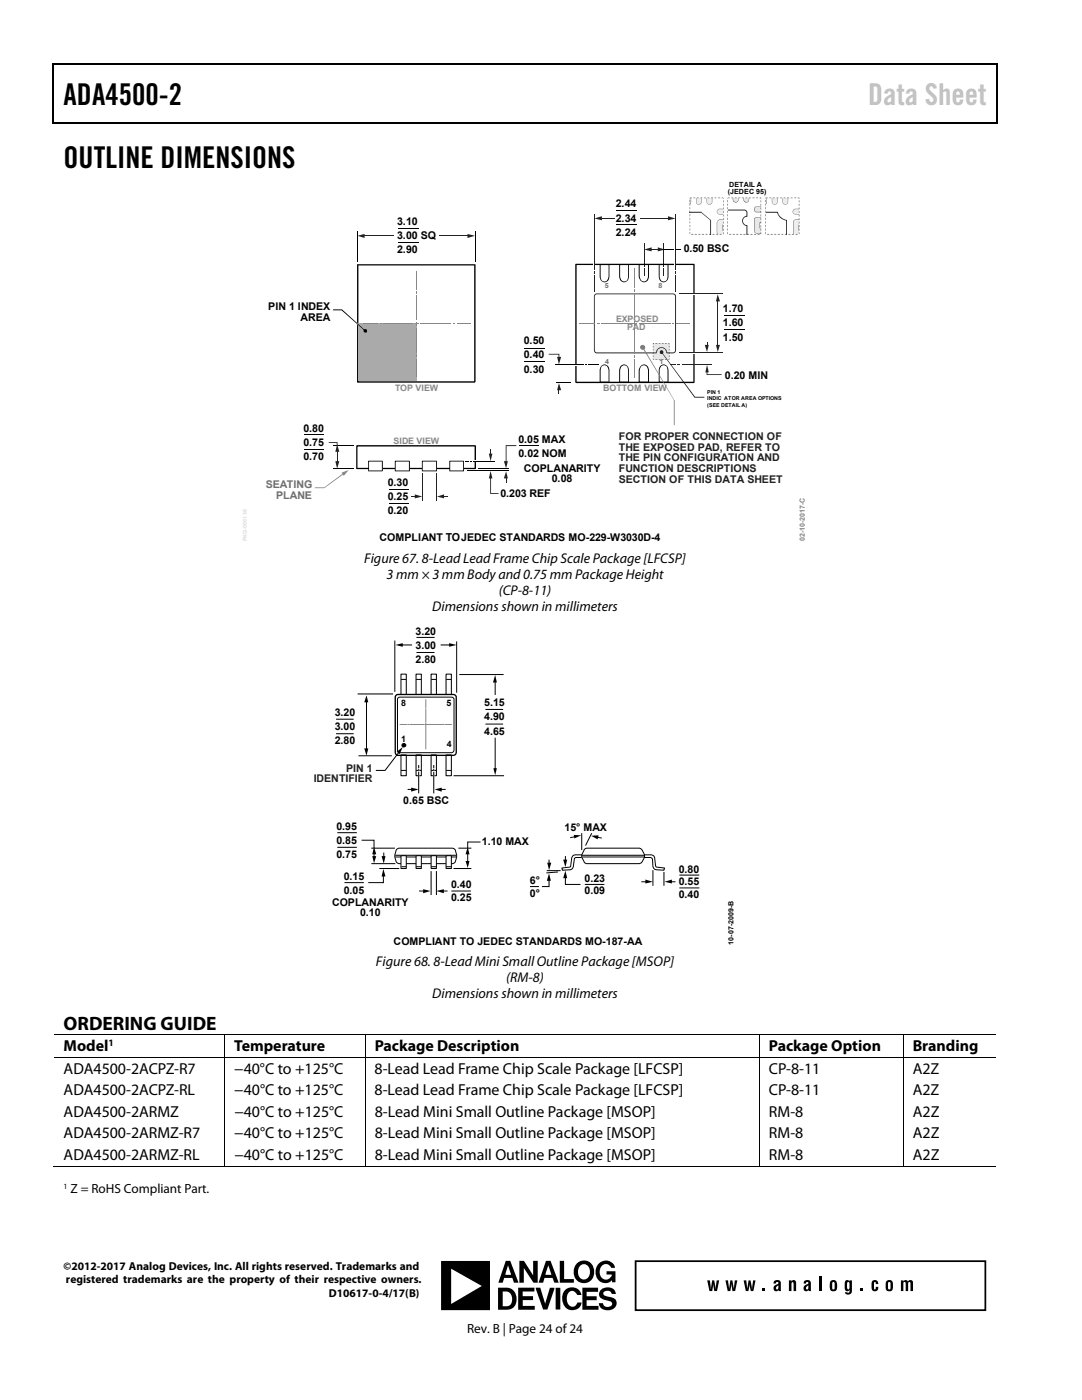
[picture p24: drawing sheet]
<svg xmlns="http://www.w3.org/2000/svg" width="216mm" height="279mm" viewBox="0 0 216 279" stroke-linecap="round" stroke-linejoin="round" font-family="sans-serif">
<defs><g id="words">
<g font-size="6">
<text x="12.7" y="21">ADA4500-2</text>
<text x="12.7" y="33.6">OUTLINE DIMENSIONS</text>
</g>
<text font-size="6" fill="#c0c0c0" x="173.2" y="21">Data Sheet</text>
<text font-size="3.9" x="12.7" y="205.5">ORDERING GUIDE</text>
<g font-size="3.2">
<text x="12.7" y="209.8">Model</text>
<text x="46.8" y="209.8">Temperature</text>
<text x="74.8" y="209.8">Package Description</text>
<text x="153.4" y="209.8">Package Option</text>
<text x="182.1" y="209.8">Branding</text>
<text x="12.7" y="214.2">ADA4500-2ACPZ-R7</text>
<text x="46.7" y="214.2">−40°C to +125°C</text>
<text x="74.7" y="214.2">8-Lead Lead Frame Chip Scale Package [LFCSP]</text>
<text x="153.4" y="214.2">CP-8-11</text>
<text x="182.1" y="214.2">A2Z</text>
<text x="12.7" y="218.5">ADA4500-2ACPZ-RL</text>
<text x="46.7" y="218.5">−40°C to +125°C</text>
<text x="74.7" y="218.5">8-Lead Lead Frame Chip Scale Package [LFCSP]</text>
<text x="153.4" y="218.5">CP-8-11</text>
<text x="182.1" y="218.5">A2Z</text>
<text x="12.7" y="222.8">ADA4500-2ARMZ</text>
<text x="12.7" y="227.1">ADA4500-2ARMZ-R7</text>
<text x="46.8" y="227.1">−40°C to +125°C</text>
<text x="46.8" y="222.8">−40°C to +125°C</text>
<text x="74.8" y="227.1">8-Lead Mini Small Outline Package [MSOP]</text>
<text x="74.8" y="222.8">8-Lead Mini Small Outline Package [MSOP]</text>
<text x="153.4" y="227.1">RM-8</text>
<text x="153.4" y="222.8">RM-8</text>
<text x="182.1" y="227.1">A2Z</text>
<text x="182.1" y="222.8">A2Z</text>
<text x="12.7" y="231.4">ADA4500-2ARMZ-RL</text>
<text x="46.8" y="231.4">−40°C to +125°C</text>
<text x="74.8" y="231.4">8-Lead Mini Small Outline Package [MSOP]</text>
<text x="153.4" y="231.4">RM-8</text>
<text x="182.1" y="231.4">A2Z</text>
</g>
<g font-size="2.8">
<text x="72.7" y="112.4">Figure 67. 8-Lead Lead Frame Chip Scale Package [LFCSP]</text>
<text x="77.1" y="115.6">3 mm × 3 mm Body and 0.75 mm Package Height</text>
<text x="99.5" y="118.7">(CP-8-11)</text>
<text x="86.3" y="121.9">Dimensions shown in millimeters</text>
<text x="75" y="192.8">Figure 68. 8-Lead Mini Small Outline Package [MSOP]</text>
<text x="101" y="196">(RM-8)</text>
<text x="86.3" y="199.2">Dimensions shown in millimeters</text>
</g>
<g font-size="2.6">
<text x="14.1" y="238.1">Z = RoHS Compliant Part.</text>
<text x="93.2" y="266">Rev. B | Page 24 of 24</text>
</g>
<g font-size="2.3">
<text x="12.7" y="253.5">©2012-2017 Analog Devices, Inc. All rights reserved. Trademarks and</text>
<text x="13.2" y="256.1">registered trademarks are the property of their respective owners.</text>
<text x="65.6" y="258.8">D10617-0-4/17(B)</text>
</g>
<g font-size="2.1">
<text x="122.9" y="41.4">2.44</text>
<text x="79.2" y="44.9">3.10</text>
<text x="79.2" y="47.8">3.00 SQ</text>
<text x="122.9" y="44.2">2.34</text>
<text x="122.9" y="47.1">2.24</text>
<text x="79.2" y="50.6">2.90</text>
<text x="136.4" y="50.4">0.50 BSC</text>
<text x="53.5" y="61.9">PIN 1 INDEX</text>
<text x="60" y="64">AREA</text>
<text x="144.3" y="62.3">1.70</text>
<text x="144.3" y="65.1">1.60</text>
<text x="104.5" y="68.7">0.50</text>
<text x="104.5" y="71.5">0.40</text>
<text x="144.3" y="68">1.50</text>
<text x="104.5" y="74.4">0.30</text>
<text x="144.7" y="75.6">0.20 MIN</text>
<text x="60.5" y="86.1">0.80</text>
<text x="60.5" y="89">0.75</text>
<text x="103.5" y="88.3">0.05 MAX</text>
<text x="60.5" y="91.8">0.70</text>
<text x="103.5" y="91.2">0.02 NOM</text>
<text x="104.5" y="94.1">COPLANARITY</text>
<text x="77.4" y="97">0.30</text>
<text x="77.4" y="99.8">0.25</text>
<text x="99.8" y="99.3">0.203 REF</text>
<text x="110.1" y="96.3">0.08</text>
<text x="75.8" y="107.9">COMPLIANT TOJEDEC STANDARDS MO-229-W3030D-4</text>
<text x="77.4" y="102.7">0.20</text>
<text x="82.9" y="126.7">3.20</text>
<text x="82.9" y="129.5">3.00</text>
<text x="82.9" y="132.3">2.80</text>
<text x="66.8" y="142.9">3.20</text>
<text x="96.6" y="140.9">5.15</text>
<text x="96.6" y="143.8">4.90</text>
<text x="66.8" y="145.7">3.00</text>
<text x="66.8" y="148.5">2.80</text>
<text x="96.6" y="146.6">4.65</text>
<text x="80.5" y="160.4">0.65 BSC</text>
<text x="67.1" y="165.6">0.95</text>
<text x="112.6" y="165.9">15° MAX</text>
<text x="67.1" y="168.4">0.85</text>
<text x="67.1" y="171.3">0.75</text>
<text x="96.1" y="168.6">1.10 MAX</text>
<text x="68.6" y="175.6">0.15</text>
<text x="68.6" y="178.4">0.05</text>
<text x="90" y="177.3">0.40</text>
<text x="90" y="179.9">0.25</text>
<text x="105.7" y="176.5">6°</text>
<text x="105.7" y="179">0°</text>
<text x="116.6" y="176">0.23</text>
<text x="116.6" y="178.5">0.09</text>
<text x="135.4" y="174.2">0.80</text>
<text x="135.4" y="176.7">0.55</text>
<text x="135.4" y="179.3">0.40</text>
<text x="66.3" y="180.8">COPLANARITY</text>
<text x="71.8" y="182.9">0.10</text>
<text x="78.5" y="188.5">COMPLIANT TO JEDEC STANDARDS MO-187-AA</text>
</g>
<g font-size="2.1" fill="#231f20">
<text x="123.5" y="87.8">FOR PROPER CONNECTION OF</text>
<text x="123.5" y="90">THE EXPOSED PAD, REFER TO</text>
<text x="123.5" y="92.1">THE PIN CONFIGURATION AND</text>
<text x="123.5" y="94.2">FUNCTION DESCRIPTIONS</text>
<text x="123.5" y="96.3">SECTION OF THIS DATA SHEET</text>
</g>
<g font-size="2.1" fill="#6e6e6e">
<text x="53" y="97.4">SEATING</text>
<text x="55.1" y="99.5">PLANE</text>
</g>
<g font-size="2.1" fill="#231f1f">
<text x="69" y="154">PIN 1</text>
<text x="62.6" y="156.1">IDENTIFIER</text>
</g>
<text font-size="1.9" x="21.7" y="208.7">1</text>
<g font-size="1.8" fill="#888">
<text x="122.9" y="64.3">EXPOSED</text>
<text x="125.1" y="65.9">PAD</text>
<text x="78.8" y="78">TOP VIEW</text>
<text x="120.4" y="78.1">BOTTOM VIEW</text>
<text x="78.5" y="88.6">SIDE VIEW</text>
</g>
<g font-size="1.8">
<text x="80.1" y="140.9">8</text>
<text x="89.1" y="140.9">5</text>
<text x="80.1" y="148">1</text>
<text x="89.2" y="149.2">4</text>
</g>
<text font-size="1.6" x="12.7" y="237.2">1</text>
<g font-size="1.4">
<text x="145.2" y="38.7">(JEDEC 95)</text>
<text x="145.5" y="37.3">DETAIL A</text>
<text x="146.3" y="188.5" transform="rotate(-90 146.3 188.5)">10-07-2009-B</text>
</g>
<g font-size="1.4" fill="#707070">
<text x="120.7" y="57.5">5</text>
<text x="131.4" y="57.4">8</text>
<text x="120.7" y="72.6">4</text>
</g>
<text font-size="1.4" fill="#8b8b8d" x="131.6" y="72.6">1</text>
<text font-size="1.4" fill="#838383" x="160.6" y="108" transform="rotate(-90 160.6 108)">02-10-2017-C</text>
<g font-size="1.1">
<text x="141.1" y="81.2">(SEE DETAIL A)</text>
<text x="141.1" y="79.9">INDIC ATOR AREA OPTIONS</text>
<text x="141.1" y="78.7">PIN 1</text>
</g>
</g></defs>
<g fill="#000">
<path d="M10.5 12.7h.3v1h-.3zM198.8 12.7h.2v1h-.2zM198.8 12.7h.2v.3h-.2zM198.8 24.4h.2v.3h-.2zM119.7 52.7h1.9v1.3a2.91 2.91 0 0 1-.3 2 1.02 1.02 0 0 1-1.2 .2 1.02 1.02 0 0 1-.4-1.2v-2.2h.1v2.3a.83 .83 0 0 0 .9 1.1 .83 .83 0 0 0 .7-1.1v-2.2h-1.6zM123.5 52.7h2v1.3a2.91 2.91 0 0 1-.3 2 1.02 1.02 0 0 1-1.2 .2 1.02 1.02 0 0 1-.5-1.2v-2.2h.2v1.2a2.55 2.55 0 0 0 .3 1.9 .79 .79 0 0 0 1 .1 .79 .79 0 0 0 .3-.9v-2.2h-1.6zM127.4 52.7h2.1v1.3a2.76 2.76 0 0 1-.3 2 1.16 1.16 0 0 1-1.4 0 1.16 1.16 0 0 1-.4-1.4v-1.8h.2v.5a4.2 4.2 0 0 0 .3 2.6 .87 .87 0 0 0 1.1 .1 .87 .87 0 0 0 .3-1v-2.1h-1.7zM131.4 52.7h2v1.3a2.76 2.76 0 0 1-.3 2 1.01 1.01 0 0 1-1.2 .2 1.01 1.01 0 0 1-.5-1.2v-2.2h.2v1.2a2.55 2.55 0 0 0 .3 1.9 .79 .79 0 0 0 1 .1 .79 .79 0 0 0 .3-.9v-2.2h-1.7zM71.2 52.7l23.7 .1v23.4l-.1 .2h-23.5v-.2h.2l-.2-.1h23.3v-23.1h-.2h-22.9v23.2h-.2v.2zM119.9 73.1a1.01 1.01 0 0 1 1.3-.2 1.01 1.01 0 0 1 .4 1.2v2.3h-1.8v-.2h1.6v-1.1a2.38 2.38 0 0 0-.2-1.9 .79 .79 0 0 0-1-.2 .79 .79 0 0 0-.4 1v2.4h-.1v-1.3a2.74 2.74 0 0 1 .2-2zM123.8 73.1a1.01 1.01 0 0 1 1.3-.2 1.01 1.01 0 0 1 .4 1.2v2.3h-1.8v-.2h1.6v-2.2a.83 .83 0 0 0-.8-1.1 .83 .83 0 0 0-.8 1.1v2.4h-.2v-1.3a2.74 2.74 0 0 1 .3-2zM127.8 73.1a1.02 1.02 0 0 1 1.3-.2 1.02 1.02 0 0 1 .4 1.2v2.3h-1.9v-.2h1.7v-1.1a2.56 2.56 0 0 0-.2-1.9 .85 .85 0 0 0-1.1-.2 .85 .85 0 0 0-.4 1v2.4h-.2v-.5a4.3 4.3 0 0 1 .2-2.5z"/>
<path d="M131.7 73.1a1.02 1.02 0 0 1 1.3-.2 1.02 1.02 0 0 1 .4 1.2v2.3h-1.9v-.2h1.7v-2.2a.83 .83 0 0 0-.8-1.1 .83 .83 0 0 0-.8 1.1l-.1 2.4-.1-1.3a2.88 2.88 0 0 1 .3-2zM71.2 88.8h23.7l.1 4.7-23.8 .1-.1-4.6h.2v4.4h23.4v-4.3h-23.5l-.1-.1z"/>
</g>
<path d="M10.5 12.8h188.3M10.7 13.7v11M198.9 13.7v11M10.5 24.5h188.3" fill="none" stroke="#000" stroke-width=".25"/>
<path d="M73.6 92h2.7v2h-2.7z" fill="#fff"/>
<path d="M73.5 92l2.8-.1 .1 2.1-2.9 .1v-2.1h.1v1.9h2.6v-1.8z" fill="#000"/>
<path d="M89.7 92h2.8v2h-2.8z" fill="#fff"/>
<path d="M89.7 92l2.8-.1 .1 2.2h-2.9v-2.1h.1v1.9h2.6v-1.8z" fill="#000"/>
<path d="M84.3 92h2.8v2h-2.8z" fill="#fff"/>
<path d="M84.2 92l2.9-.1 .1 2.2h-3v-2.1h.1v1.9h2.7v-1.8z" fill="#000"/>
<path d="M78.9 92h2.8v2h-2.8z" fill="#fff"/>
<path d="M78.8 92l2.9-.1 .1 2.2h-3v-2.1h.2v1.9h2.6v-1.8z" fill="#000"/>
<path d="M77.5 97.7h4M77.5 100.4h4" fill="none" stroke="#000" stroke-width=".2"/>
<path d="M84.3 94.4v5.4M87.1 94.4v5.4" fill="none" stroke="#231f20" stroke-width=".2"/>
<g fill="#231f20">
<path d="M82 99h1.1v.2h-1.1z"/>
<path d="M82.8 98.7l1.5 .4-1.5 .4z"/>
<path d="M88.2 99h1.2v.2h-1.2z"/>
<path d="M87.2 99.1l1.4-.4v.8z"/>
</g>
<path d="M71.2 64.3l.5 .5-.2 .1-.5-.4z" fill="#fff"/>
<path d="M71.5 64.6h11.6v11.4h-11.6z" fill="#aaa"/>
<g fill="#000">
<path d="M66.5 61.7h1.7l4.7 4.3v.1l-4.7-4.2h-1.7z"/>
<circle cx="72.9" cy="66" r=".36"/>
</g>
<path d="M71.3 46.2v6.1M94.8 46.2v6.1" fill="none" stroke="#000" stroke-width=".2"/>
<path d="M87.7 47.1h5.9" fill="none" stroke="#231f20" stroke-width=".2"/>
<path d="M93.3 46.7l1.5 .4-1.5 .4z" fill="#231f20"/>
<path d="M72.4 47.1h6.2" fill="none" stroke="#231f20" stroke-width=".2"/>
<path d="M71.3 47.1l1.4-.4v.8z" fill="#231f20"/>
<path d="M144.4 62.9h4.1M144.4 65.8h4.1M60.7 86.7h3.9M60.7 89.6h3.9M66.5 88.9h4M66.5 93.5h4" fill="none" stroke="#000" stroke-width=".2"/>
<path d="M65.6 88.2h1.8v.8h-.2v-.6h-1.6z" fill="#231f20"/>
<path d="M67.3 89.8v2.6" fill="none" stroke="#231f20" stroke-width=".2"/>
<g fill="#231f20">
<path d="M67.3 88.7l.4 1.5h-.8z"/>
<path d="M66.9 92h.8l-.4 1.5z"/>
</g>
<path d="M93.2 94h8.3M95.5 93.5h6" fill="none" stroke="#000" stroke-width=".2"/>
<g fill="#231f20">
<path d="M97.8 89.7h.2v1.2h-.2z"/>
<path d="M97.5 90.5h.8l-.4 1.5z"/>
<path d="M97.8 95.2h.2v3.2h1.5v.2h-1.7z"/>
<path d="M97.9 94l.4 1.5h-.8z"/>
<path d="M100.9 95.1h.2v1.2h-.2z"/>
<path d="M101 94.1l.3 1.4h-.8z"/>
<path d="M100.9 88.8h2.1v.2h-1.9v3.3h-.2z"/>
<path d="M100.5 92h.8l-.3 1.5z"/>
</g>
<path d="M110.9 76.4h2.9M103.7 88.9h3.8" fill="none" stroke="#000" stroke-width=".2"/>
<g fill="#231f20">
<path d="M111.4 77.5h.2v1.2h-.2z"/>
<path d="M111.5 76.5l.5 1.4h-.8z"/>
</g>
<g fill="#fff">
<path d="M114.6 71.9h.5v.3h-.5z"/>
<path d="M128.3 52.4h.3v.7h-.3z"/>
</g>
<g fill="#231f20">
<path d="M128.4 53.5h.2v.5h-.2z"/>
<path d="M128.4 54.2h.2v.9h-.2z"/>
</g>
<path d="M128.5 48.7v4.6" fill="none" stroke="#231f20" stroke-width=".2"/>
<path d="M132.3 52.4h.3v.7h-.3z" fill="#fff"/>
<g fill="#231f20">
<path d="M132.3 53.5h.2v.5h-.2z"/>
<path d="M132.3 54.2h.2v.9h-.2z"/>
</g>
<path d="M132.4 48.7v4.6" fill="none" stroke="#231f20" stroke-width=".2"/>
<g fill="#231f20">
<path d="M129.7 49.7h1.9v.2h-1.9z"/>
<path d="M128.5 49.8l1.5-.4v.8z"/>
<path d="M131.3 49.4l1.4 .4-1.4 .4z"/>
</g>
<path d="M143.2 59.8v9.4" fill="none" stroke="#231f20" stroke-width=".2"/>
<g fill="#231f20">
<path d="M142.9 68.8h.8l-.5 1.5z"/>
<path d="M143.2 58.7l.5 1.5h-.8z"/>
</g>
<path d="M132.3 49.7h3.5" fill="none" stroke="#000" stroke-width=".2"/>
<path d="M94.5 91.9h.6v.3h-.6z" fill="#fff"/>
<path d="M114.8 52.7l23.6-.1v.3h-23.3v23.3h1.5h21.7v-23.5h.3l-.1 23.7h-23.7zM92.9 91.9h.7v.2h-.7zM93.7 91.9h.4v.2h-.4z" fill="#000"/>
<path d="M94.4 92h4.2" fill="none" stroke="#000" stroke-width=".2"/>
<path d="M118.6 58.8l.4-.2h15.3a.9 .9 0 0 1 .6 1.2v10.1a.82 .82 0 0 1-1.2 .6h-.7v-.2h.2a1.58 1.58 0 0 0 1.5-.2v-11l-.2-.3-.2-.1-15.4 .1-.2 .3v10.8a.67 .67 0 0 0 .9 .4l11.4 .1a1.03 1.03 0 0 1 1.1-1.1 1.03 1.03 0 0 1 .9 1.2l-.1-.2 .1 .1a1.02 1.02 0 0 0-1-1 1.02 1.02 0 0 0-1 1.1h-12a1.11 1.11 0 0 1-.5-1.3z" fill="#231f20"/>
<g fill="#808285">
<path d="M83.1 64.2l.1 .8z"/>
<path d="M82.8 64.6l.7 .1z"/>
</g>
<path d="M83.9 64.6h6.1" fill="none" stroke="#808285" stroke-width=".2"/>
<path d="M90.4 64.6l.3 .1z" fill="#808285"/>
<path d="M76.6 64.6h5.8M91.2 64.6h2.6" fill="none" stroke="#808285" stroke-width=".2"/>
<path d="M75.9 64.6l.3 .1z" fill="#808285"/>
<path d="M72.5 64.6h2.9" fill="none" stroke="#808285" stroke-width=".2"/>
<path d="M83.1 70.7l.1 .4z" fill="#808285"/>
<path d="M83.2 65.5v4.8M83.2 71.6v3.5" fill="none" stroke="#808285" stroke-width=".2"/>
<path d="M83.1 58.1l.1 .5z" fill="#808285"/>
<path d="M83.2 54.1v3.7M83.2 58.9v4.9" fill="none" stroke="#808285" stroke-width=".2"/>
<g fill="#808285">
<path d="M126.7 64.1v.9z"/>
<path d="M126.3 64.6l.8 .1z"/>
</g>
<path d="M127.6 64.6h6.2" fill="none" stroke="#808285" stroke-width=".2"/>
<path d="M134.2 64.6l.3 .1z" fill="#808285"/>
<path d="M119.9 64.6h6M135 64.6h2.7" fill="none" stroke="#808285" stroke-width=".2"/>
<path d="M119.1 64.6l.5 .1z" fill="#808285"/>
<path d="M115.7 64.6h3" fill="none" stroke="#808285" stroke-width=".2"/>
<path d="M126.7 70.9v.4z" fill="#808285"/>
<path d="M126.7 71.8v3.7" fill="none" stroke="#808285" stroke-width=".2"/>
<path d="M126.7 66.8v.4z" fill="#808285"/>
<path d="M126.7 65.4v5.1" fill="none" stroke="#808285" stroke-width=".2"/>
<path d="M126.7 57.8v.5z" fill="#808285"/>
<path d="M126.7 53.6v3.8M126.7 58.7v5.1" fill="none" stroke="#808285" stroke-width=".2"/>
<path d="M127.7 43.6h5.9" fill="none" stroke="#231f20" stroke-width=".2"/>
<path d="M133.3 43.2l1.5 .4-1.5 .4z" fill="#231f20"/>
<path d="M119.8 43.6h2.9" fill="none" stroke="#231f20" stroke-width=".2"/>
<path d="M118.6 43.6l1.5-.4v.8z" fill="#231f20"/>
<path d="M79.4 45.6h4.1M79.4 48.4h4.1M123 42.1h4.2M123 44.8h4.2" fill="none" stroke="#000" stroke-width=".2"/>
<g fill="#fff">
<path d="M118.4 52.1h.3v4.8h-.3z"/>
<path d="M118.4 48.5h.3v.7h-.3z"/>
</g>
<path d="M118.5 54.1h.2v.5h-.2z" fill="#231f20"/>
<path d="M118.6 42.8v11.1M118.6 54.8v3.4" fill="none" stroke="#231f20" stroke-width=".2"/>
<g fill="#fff">
<path d="M134.6 52.1h.3v4.8h-.3z"/>
<path d="M134.6 49.4h.3v.7h-.3z"/>
</g>
<path d="M134.7 54.1h.2v.5h-.2z" fill="#231f20"/>
<path d="M134.8 42.8v11.1M134.8 54.8v3.4" fill="none" stroke="#231f20" stroke-width=".2"/>
<path d="M137.9 70.3h.7v.2h-.7z" fill="#fff"/>
<path d="M135.6 70.3h8.6" fill="none" stroke="#231f20" stroke-width=".2"/>
<path d="M137.9 58.6h.7v.2h-.7z" fill="#fff"/>
<path d="M135.6 58.7h8.6" fill="none" stroke="#231f20" stroke-width=".2"/>
<path d="M104.6 69.5h4.1M104.6 72.1h4.1" fill="none" stroke="#000" stroke-width=".2"/>
<g fill="#231f20">
<path d="M109.5 70.6h2.1v.9h-.2v-.7h-1.9z"/>
<path d="M111.2 71.2h.8l-.5 1.5z"/>
</g>
<path d="M114.5 72.6h.8v.3h-.8z" fill="#fff"/>
<path d="M110.9 72.8h5.7M117.5 72.8h2.1" fill="none" stroke="#000" stroke-width=".2"/>
<path d="M116.8 72.7h.4v.2h-.4z" fill="#000"/>
<g fill="#231f20">
<path d="M141 68.2h.2v1h-.2z"/>
<path d="M140.6 68.8h.8l-.3 1.5z"/>
<path d="M141 74.1h.2v.6h2.8v.1h-3z"/>
<path d="M141.1 72.8l.3 1.5h-.7z"/>
</g>
<path d="M137 72.6h.5v.3h-.5z" fill="#fff"/>
<path d="M136 72.8h6" fill="none" stroke="#231f20" stroke-width=".2"/>
<g fill="#231f20">
<path d="M135.1 72.7h.6v.2h-.6z"/>
<path d="M133.6 72.7h1.2v.2h-1.2z"/>
</g>
<g fill="#808385">
<path d="M62.8 97.3h1.9l3.8-2.9 .1 .2-3.9 2.8h-1.9z"/>
<path d="M68.2 94.3l1.4-.5-1 1.2z"/>
</g>
<g fill="#7b7b7b">
<path d="M128.2 69.3h.1l6.3 10.5v5h-.1v-5z"/>
<circle cx="128.2" cy="69.3" r=".5"/>
</g>
<path d="M130.4 70.5v1.3h1.3v-.2h.4v.2h1.5v-1.3h-.6a1.02 1.02 0 0 0-1-1.1 1.02 1.02 0 0 0-1 1.1zM130.4 68.6v1.7h.5a1.12 1.12 0 0 1 1.1-1 1.12 1.12 0 0 1 1.1 1h.5v-1.7z" fill="#e8e8e9"/>
<path d="M130.4 70.3h.5a1.12 1.12 0 0 1 1.1-1 1.12 1.12 0 0 1 1.1 1h.5v.2h-.6a1.02 1.02 0 0 0-1-1.1 1.02 1.02 0 0 0-1 1.1h-.6z" fill="#585657"/>
<path d="M131.7 71.6h.4v.2h-.4z" fill="#e8e8e9"/>
<g fill="#231f20">
<path d="M130.3 71.5l.3 .3h-.3z"/>
<path d="M133.3 71.8l.3-.3v.3z"/>
<path d="M133.3 68.6l.3-.1v.2l-.1-.1z"/>
<path d="M130.3 68.5l.3 .1h-.2l-.1 .1z"/>
<path d="M132.1 70.3l6.6 8.9h1.8v.2h-1.9l-6.6-9.1z"/>
<path d="M132.7 71.7l.3 .1zM132.1 71.7l.3 .1zM131.4 71.7l.4 .1zM130.8 71.7l-.1 .1h.5z"/>
<path d="M133.5 69l.1 .4zM133.5 69.6l.1 .4zM133.5 70.3l.1 .4zM133.5 71l.1 .3v-.4z"/>
<path d="M130.8 68.5l-.1 .1h.5v-.1zM131.4 68.5v.1h.4v-.1zM132.1 68.5v.1h.3v-.1zM132.7 68.5v.1h.3v-.1z"/>
<path d="M130.3 70.9v.4zM130.3 70.3v.4zM130.3 69.6l.1 .4zM130.3 69l.1 .4z"/>
<circle cx="132" cy="70.3" r=".38"/>
</g>
<path d="M158.5 41.8l.9-.1v1h-.7a.47 .47 0 0 1-.5-.4 .47 .47 0 0 1 .3-.5z" fill="#ededee"/>
<path d="M158.4 41.7h1a.91 .91 0 0 0-1.1 .3 .49 .49 0 0 0 .1 .6 .49 .49 0 0 0 .5 .1l.5 .1a.94 .94 0 0 1-1.2-.5z" fill="#6a6768"/>
<path d="M156.2 39.5h1v.8a.5 .5 0 0 1-.6 .4 .5 .5 0 0 1-.4-.6z" fill="#ededee"/>
<path d="M156.1 39.5l.1 .1a1.01 1.01 0 0 0 .3 1.1 .5 .5 0 0 0 .6-.1 .5 .5 0 0 0 .1-.5l.1-.5a.98 .98 0 0 1-.6 1.3 .61 .61 0 0 1-.6-.8z" fill="#6a6768"/>
<path d="M154.1 39.5h1l-.1 1.1a.51 .51 0 0 1-.5 .2 .51 .51 0 0 1-.4-.5z" fill="#ededee"/>
<path d="M154 39.5l.1 .1a1.14 1.14 0 0 0 .2 1.1l.3 .1a.49 .49 0 0 0 .5-.7l.1-.5a.98 .98 0 0 1-.6 1.3l-.5-.3z" fill="#6a6768"/>
<path d="M152.8 39.5h.2l-.2 1.1z" fill="#ededee"/>
<path d="M153 39.5v.8l-.2 .5z" fill="#6a6768"/>
<path d="M158.4 44l.3-.1h.7v2.8h-1v-.1z" fill="#ededee"/>
<path d="M159.3 44.9l.1 1.1zM158.5 43.9l-.3 .6 .1 2.1 .1 .1-.1-1.8a.76 .76 0 0 1 .2-.9 .76 .76 0 0 1 .9-.1v-.1h-.5z" fill="#6a6768"/>
<g fill="#231f20">
<path d="M152.8 42.3h2.4v.1a2.53 2.53 0 0 0 1.8 1.6v2.8h-.2l.1-2.8a1.73 1.73 0 0 1-1.8-1.5l.1-.1-2.4 .1z"/>
<path d="M152.8 39.5v.1l.4-.1zM152.8 39.9v.4zM152.8 40.6v.4zM152.8 41.3v.4zM152.8 42.1v.4v-.5zM152.8 42.8v.4v-.5zM152.8 43.5v.4v-.5zM152.8 44.1v.5zM152.8 44.9v.4zM152.8 45.6v.4zM152.8 46.4v.3v-.4zM153 46.7l.5 .1v-.1zM153.7 46.7l.5 .1v-.1zM154.5 46.7l.4 .1v-.1zM155.2 46.7l.4 .1v-.1zM155.9 46.7l.4 .1v-.1zM156.6 46.7l.4 .1v-.1zM157.3 46.7l.4 .1v-.1zM158 46.7l.4 .1v-.1zM158.7 46.7l.4 .1v-.1zM159.4 46.4v.4zM159.4 45.6v.5zM159.4 44.9v.5zM159.4 44.2v.5zM159.4 43.5v.5zM159.4 42.8v.4zM159.4 42.1v.4zM159.4 41.4v.4zM159.4 40.7v.4zM159.4 40v.4zM159.2 39.5h-.1h.3v.2l.1-.1v-.1zM158.5 39.5h-.1h.5zM157.7 39.5h.5zM157 39.5h.5zM156.3 39.5h.4zM155.7 39.5h-.1h.4zM155 39.5h-.1h.4zM154.2 39.5h.4zM153.5 39.5h.4z"/>
</g>
<path d="M143.3 41.8l1-.1v1h-.7a.48 .48 0 0 1-.5-.3 .48 .48 0 0 1 .2-.6z" fill="#ededee"/>
<path d="M143.3 41.7h.9a.95 .95 0 0 0-1 .3 .49 .49 0 0 0 0 .6 .49 .49 0 0 0 .6 .1l.4 .1a.94 .94 0 0 1-1.2-.5z" fill="#6a6768"/>
<path d="M141.1 39.5l.9 .1a1.03 1.03 0 0 1-.2 1.1 .5 .5 0 0 1-.6-.1 .5 .5 0 0 1-.1-.5z" fill="#ededee"/>
<path d="M141 39.5l.1 .1a1.2 1.2 0 0 0 .2 1.1 .53 .53 0 0 0 .6 0 .53 .53 0 0 0 .1-.6l.1-.5a1.14 1.14 0 0 1-.3 1.2 .59 .59 0 0 1-.6-.1 .59 .59 0 0 1-.2-.6z" fill="#6a6768"/>
<path d="M139 39.5l.9 .1a1.01 1.01 0 0 1-.2 1.1 .5 .5 0 0 1-.6-.1 .5 .5 0 0 1-.1-.5z" fill="#ededee"/>
<path d="M138.9 39.5l.1 .8a.5 .5 0 0 0 .6 .4 .5 .5 0 0 0 .3-.6l.1-.5a1.14 1.14 0 0 1-.3 1.2 .59 .59 0 0 1-.6-.1 .59 .59 0 0 1-.2-.6z" fill="#6a6768"/>
<path d="M137.6 39.5h.2v.3v.5l-.2 .3z" fill="#ededee"/>
<path d="M137.8 39.5l.1 .8-.3 .5 .2-.5z" fill="#6a6768"/>
<path d="M143.3 44l.4-.1h.6v1h-.2v1.1h.2v.7h-1.1v-.1l-.1-2.1z" fill="#ededee"/>
<path d="M144.1 44.9v1.1h.2v-1.1zM143.3 43.9l-.3 .6v1.9l.2 .3-.1-1.8a.83 .83 0 0 1 .2-.9 .83 .83 0 0 1 .9-.1l.1-.1h-.6z" fill="#6a6768"/>
<g fill="#231f20">
<path d="M137.6 42.3h2.4l1.9 1.7v2.8h-.2v-2.8l-1.8-1.5h-2.3z"/>
<path d="M145.2 41.8h3.3a1.07 1.07 0 0 1 .6 1.4 .92 .92 0 0 0-.8 .9 .92 .92 0 0 0 .8 .9v1.8h-.2v-1.8h.2a.93 .93 0 0 1-1-.9 .93 .93 0 0 1 1-.9h-.2v-.7l-.2-.4-3.5-.1z"/>
<path d="M137.6 39.5v.1l.5-.1zM137.6 39.9l.1 .4zM137.6 40.6l.1 .4zM137.6 41.3l.1 .4zM137.6 42l.1 .5zM137.6 42.7l.1 .5zM137.6 43.4l.1 .5zM137.6 44.1l.1 .5zM137.6 44.9l.1 .4zM137.6 45.6l.1 .4zM137.6 46.3l.1 .4zM137.9 46.7l.4 .1v-.1zM138.6 46.7l.4 .1v-.1zM139.3 46.7l.5 .1v-.1zM140 46.7l.5 .1v-.1zM140.7 46.7l.5 .1v-.1zM141.4 46.7l.5 .1v-.1zM142.1 46.7l.5 .1v-.1zM142.9 46.7l.4 .1v-.1zM143.6 46.7l.4 .1v-.1zM144.3 46.4v.4zM144.3 45.6v.5zM144.3 44.9v.5zM144.3 44.2v.5zM144.3 43.5v.5zM144.3 42.8v.4zM144.3 42.1v.4zM144.3 41.4v.4zM144.3 40.7v.4zM144.3 40v.4zM144 39.5h.3v.2l.1-.1-.1-.1zM143.3 39.5h.4zM142.6 39.5h.4zM141.9 39.5h.4zM141.2 39.5h.4zM140.5 39.5h.4zM139.8 39.5h.4zM139 39.5h.5zM138.3 39.5h.5z"/>
</g>
<path d="M150.7 41.4l1.2-.1v1h-1a.53 .53 0 0 1-.2-.9z" fill="#ebebeb"/>
<path d="M150.7 41.3l1.2-.1-1.2 .2a.55 .55 0 0 0 .2 .9h1l-1 .1a.62 .62 0 0 1-.2-1.1z" fill="#535051"/>
<path d="M148.4 39.5l1 .1a.52 .52 0 0 1-.1 .6 .52 .52 0 0 1-.6 0l-.3-.3z" fill="#ebebeb"/>
<path d="M148.3 39.5a.72 .72 0 0 0 .9 .7l.2-.7a.61 .61 0 0 1-.5 1 .61 .61 0 0 1-.6-1z" fill="#535051"/>
<path d="M146.3 39.5l1 .1a.52 .52 0 0 1-.1 .6 .52 .52 0 0 1-.6 0l-.3-.3z" fill="#ebebeb"/>
<path d="M146.2 39.5a.72 .72 0 0 0 .9 .7l.2-.7a.61 .61 0 0 1-.6 1 .61 .61 0 0 1-.5-1z" fill="#535051"/>
<path d="M150.6 43.6l.5-.2h.8v1h-.4v1.2h.4v.9h-.8a.67 .67 0 0 1-.5-1z" fill="#ebebeb"/>
<path d="M151.5 44.4v1.2h.4l-.3-.1v-1l.3-.1zM150.6 43.5l-.1 2a.83 .83 0 0 0 .6 1.1h.8l-.6-.1a.56 .56 0 0 1-.7-.6v-1.4a.75 .75 0 0 1 .5-1.1l.8-.1-1.1 .1z" fill="#535051"/>
<path d="M145.2 39.5v.1l.4-.1zM145.2 39.9v.4zM145.2 40.6v.4zM145.2 41.3v.4zM145.2 42.1v.4v-.5zM145.2 42.8v.4v-.5zM145.2 43.5v.4v-.5zM145.2 44.1v.5zM145.2 44.9v.4zM145.2 45.6v.4zM145.2 46.4v.3v-.4zM145.5 46.7v.1l.4-.1zM146.2 46.7v.1l.5-.1zM146.9 46.7v.1l.5-.1zM147.6 46.7v.1l.5-.1zM148.3 46.7v.1l.5-.1zM149.1 46.7v.1l.4-.1zM149.8 46.7v.1l.4-.1zM150.5 46.7v.1l.4-.1zM151.2 46.7v.1l.4-.1zM151.8 46.4l.1 .4zM151.8 45.6l.1 .5zM151.8 44.9l.1 .5zM151.8 44.2l.1 .5zM151.8 43.5l.1 .5zM151.8 42.8l.1 .4zM151.8 42.1l.1 .4zM151.8 41.4l.1 .4zM151.8 40.7l.1 .4zM151.8 40l.1 .4zM151.6 39.5h-.1h.3l.1 .2v-.2zM150.8 39.5h.5zM150.2 39.5h-.1h.5zM149.5 39.5h-.1h.4zM148.7 39.5h.4zM148 39.5h.4zM147.4 39.5h-.1h.4zM146.6 39.5h.4zM145.9 39.5h.4z" fill="#231f20"/>
<g fill="none" stroke="#000" stroke-width=".2">
<path d="M71.5 138.5h6.8M73.1 139.9v9.7M78.8 127.9v10.1M79.4 139.3l.4-.2h9.3h1l.4 .2 .1 10.4a.55 .55 0 0 1-.5 .5h-10.2a.55 .55 0 0 1-.6-.5zM80 134.5h1.1v4.1h-1.1zM80.1 135.6h.9M80.1 128.7h2M83 134.5h1.1v4.1h-1.1zM83.1 135.6h.9M83.1 127.2h3.6M83.1 130.2h3.6M86 134.5h1.1v4.1h-1.1z"/>
<path d="M86.1 135.6h.9M88 128.7h1.9M89 134.5h1.1v4.1h-1.1zM89.1 135.6h.9M91.1 128.1v10.1M91.7 134.6h8.7M98.8 136v2.6M67.1 143.5h3.5M67.1 146.4h3.5M71.6 150.8h6.5M79.7 150.1l-2.9 3.7h-1.8M80 150.7h1.1v4.1h-1.1z"/>
<path d="M80.1 153.8h.9M81.4 157.5h.9M83 150.7h1.1v4.1h-1.1zM83.1 153.8h.9M83.5 152.8v.4M83.5 153.6v.2M83.5 154.1v4.1M86 150.7h1.1v4.1h-1.1zM86.1 153.8h.9M86.6 152.8v.4M86.6 153.6v.2M86.6 154.1v4.1"/>
<path d="M87.9 157.5h.9M89 150.7h1.1v4.1h-1.1zM89.1 153.8h.9M90.6 154.8h9.9M96.9 141.6h3.5M96.9 144.5h3.5M98.8 147.3v6.3M74.2 169.3h4.5M74.2 172.4h4.6M75.8 173.3h3.8M79 171h12M79 170.7h12"/>
<path d="M79.2 169.4l.5-.1h10.6a1.3 1.3 0 0 1 .8 1.4v.5a1.16 1.16 0 0 1-.8 1.2h-10.6a1.28 1.28 0 0 1-.9-1.4l.2-1.3zM90.1 177.8h3.9M90.6 173.3h3.4M91.6 169.3h2.4M105.9 176.9h1.5M116.2 170.7h12.3M116.3 171h12.2M116.7 169.4l.4-.1h10.5a1.65 1.65 0 0 1 1 1.5 1.65 1.65 0 0 1-1 1.6h-10.5a1.81 1.81 0 0 1-1-1.4v-.4zM116.8 176.5h3.7M130.3 173.8v2.9M132.5 174.1v2.6M135.7 174.6h3.7"/>
<path d="M135.7 177.2h3.7"/>
</g>
<path d="M78.9 138.9l.5-.3h11a.59 .59 0 0 1 .6 .5v10.3a1.03 1.03 0 0 1-.6 1.3h-11a.57 .57 0 0 1-.5-.6z" fill="none" stroke="#000" stroke-width=".26"/>
<circle cx="80.6" cy="148.7" r=".38" fill="#000" stroke="#000" stroke-width=".2"/>
<path d="M78.9 128.7l1.5-.3v.7zM89.6 128.4l1.5 .3-1.5 .4zM98.8 134.7l.3 1.5h-.7zM72.7 149.4h.8l-.4 1.4zM73.1 138.8l.4 1.4h-.8zM79.1 150.1l1.3-1-.6 1.4zM82 157.2l1.5 .3-1.5 .5zM86.7 157.5l1.4-.3v.8zM98.4 153.3h.7l-.3 1.4z" fill="#000"/>
<g fill="none" stroke="#808385" stroke-width=".2">
<path d="M85 139.6v1.7M79.8 144.6h1.4M81.4 144.6h.1M81.8 144.6h2.7M84.8 144.6h.3M85 141.6v.2M85 141.9v2.2M85 144.4v.4M85 144.9v2.3M85 147.4v.2M85 147.8v1.6M85.3 144.6h3"/>
<path d="M88.5 144.6h.1M88.8 144.6h1.3"/>
</g>
<path d="M83.5 153.5v1.7M86.6 153.5v1.7" fill="none" stroke="#fff" stroke-width=".26"/>
<path d="M86 170.8h1.1v2.5h-1.1z" fill="#fff" stroke="#000" stroke-width=".2"/>
<path d="M86.1 173h.9" fill="none" stroke="#000" stroke-width=".2"/>
<path d="M83 170.8h1.1v2.5h-1.1z" fill="#fff" stroke="#000" stroke-width=".2"/>
<path d="M83.1 173h.9" fill="none" stroke="#000" stroke-width=".2"/>
<path d="M80 170.8h1.1v2.5h-1.1z" fill="#fff" stroke="#000" stroke-width=".2"/>
<path d="M80.2 173h.8" fill="none" stroke="#000" stroke-width=".2"/>
<path d="M89 170.8h1.1v2.5h-1.1z" fill="#fff" stroke="#000" stroke-width=".2"/>
<g fill="none" stroke="#000" stroke-width=".2">
<path d="M67.3 166.2h3.9M67.3 169.1h3.9M68.7 176.1h3.9M72.2 167.7h2.4v1.6M74.6 170.2v.9M76.5 174.6v1.5h-3M76.6 170.2v.9M83.7 177.8h1M86 173.9v4.6M87.1 173.9v4.6M88.3 177.8h.9M89.1 173h.9"/>
<path d="M93.3 170.2v1.9M95.9 168h-2.6v1.3M109.2 173.8h2.6M109.6 175.5v1.4h-1.5M109.6 171.6v.8M111.2 174l-2.1 .2M112.8 175v1.5h3M112.8 170.9v.9M114.8 167l-.9 .2M116.1 170.6h-1.2a.75 .75 0 0 0-.8 .7l-.3 1.7-1.7 .2 .1 .5 1.4-.1a.75 .75 0 0 0 .8-.7l.2-1.6 1.4-.2M116.1 166.4v3.1M118 166.4l-1.1 2.3"/>
<path d="M119.1 167.1l.9 .1M128.1 176h1M128.6 170.6h1.2a.72 .72 0 0 1 .8 .7l.3 1.6a2.06 2.06 0 0 0 1.5 .3h.2l-.1 .5-1.4-.1a.77 .77 0 0 1-.8-.7l-.2-1.6-1.5-.2M133.8 176h.9M10.8 206.5h188M10.8 211.1h188M44.9 206.6v4.4M44.9 211.1v21.7M72.9 206.6v4.4M72.9 211.1v21.7M151.5 206.6v4.4M151.5 211.1v21.7"/>
<path d="M180.2 206.6v4.4M180.2 211.1v21.7M10.5 232.7h34.3M44.9 232.7h27.9M73 232.7h78.4M151.6 232.7h28.5M180.3 232.7h18.5"/>
</g>
<g fill="#000">
<path d="M74.3 170.9h.8l-.5 1.4zM74.6 169l.5 1.5h-.8zM76.1 170.9h.8l-.3 1.5zM76.5 173.4l.4 1.5h-.8zM84.4 177.5l1.5 .3-1.5 .5zM87.1 177.8l1.5-.3v.8zM92.9 171.8h.8l-.4 1.4zM93.3 169l.4 1.5h-.8zM109.2 172.2h.8l-.4 1.5zM109.6 174.3l.3 1.5h-.8zM112.4 171.6h.8l-.4 1.5zM112.8 173.8l.4 1.5h-.8z"/>
<path d="M114.5 166.6l1.5 .1-1.4 .6zM117.9 166.8l1.5-.1-.1 .8zM128.8 175.5l1.5 .5-1.5 .3zM132.6 176l1.5-.5v.8zM141.1 255.5h.5l.2 1.8 .3-1.8h.4l.3 1.8 .2-1.8h.5l-.4 2.2h-.6l-.2-1.4-.2 1.4h-.5zM144.8 255.5h.5l.2 1.8 .2-1.8h.4l.3 1.8 .2-1.8h.5l-.4 2.2h-.5l-.2-1.4-.3 1.4h-.5zM148.4 255.5h.5l.2 1.8 .3-1.8h.4l.3 1.8 .2-1.8h.4l-.4 2.2h-.5l-.2-1.4-.3 1.4h-.5zM152.2 257.2h.5v.5h-.5zM157.4 255.5h.5v.3a.48 .48 0 0 1 .4-.3 .48 .48 0 0 1 .5 .2l.1 2h-.6v-1.6l-.1-.2-.3 .2v1.6h-.5zM163.4 254.8h.6v2.9h-.6zM171.7 257.2h.5v.5h-.5zM174.1 255.6a.68 .68 0 0 1 .8-.1 .68 .68 0 0 1 .3 .8h-.4l-.1-.4h-.3l.1 1.4h.2l.1-.5h.4a.69 .69 0 0 1-.6 .9 .69 .69 0 0 1-.7-.8l.1-1z"/>
<path d="M179.8 255.5h.5v.3l.4-.3 .5 .3a.54 .54 0 0 1 .5-.3 .54 .54 0 0 1 .5 .4v1.8h-.5v-1.7l-.3-.2-.2 .2v1.7h-.5v-1.7l-.2-.2-.2 .3v1.6h-.5z"/>
<path d="M103.6 251.6h.9l1.9 2.9v-2.9h.9v4.4h-.9l-1.9-3v3h-.9zM111.7 251.6h.9v3.7h1.9v.7h-2.8zM108.9 251.6h1l1.6 4.4h-.9l-.3-1h-1h-.7l-.2 1h-.9zM100.9 251.6h.9l1.7 4.4h-.9l-.4-1h-.9h-.7l-.3 1h-.9zM115.2 252a2.12 2.12 0 0 1 2.6 0 2.12 2.12 0 0 1 .7 2.5 2.09 2.09 0 0 1-2.7 1.5 2.09 2.09 0 0 1-1.2-2.9zM119.6 252.1a1.88 1.88 0 0 1 3.1 .9h-.7a1.17 1.17 0 0 0-1.2-.7 1.17 1.17 0 0 0-1.1 .9 1.37 1.37 0 0 0 .3 1.8 1.37 1.37 0 0 0 1.8 0l.3-.6h-1.1v-.7h1.8v2.2h-.7v-.4a1.93 1.93 0 0 1-2.2 .4 1.93 1.93 0 0 1-1.1-2.1l.4-1.2zM88 251.7h9.8v9.8h-9.8zM106.9 257h.9l1 3.2 .9-3.2h.9l-1.4 4.3h-.8zM116.2 257h3.1v.8h-2.2v.9h2v.8h-2v1.1h2.3v.8h-3.2zM103.4 257h3.2v.7h-2.3v1h2.1v.8h-2.1v1.1h2.4v.8h-3.3zM99.4 257h1a2.24 2.24 0 0 1 2.6 2.9 1.79 1.79 0 0 1-1.9 1.5h-1.7zM110.9 257h.9v4.3h-.9zM112.8 257.4a1.93 1.93 0 0 1 3.2 1h-.8a1.05 1.05 0 0 0-1.1-.7 1.05 1.05 0 0 0-.9 .9 1.7 1.7 0 0 0 1.1 2.2 1.07 1.07 0 0 0 .9-.9h.9a1.92 1.92 0 0 1-2 1.6 1.92 1.92 0 0 1-1.8-1.6 2.55 2.55 0 0 1 .5-2.5zM120 257.3a1.74 1.74 0 0 1 2.9 .9h-.8a.91 .91 0 0 0-.8-.6 .91 .91 0 0 0-.9 .5 1.14 1.14 0 0 0 1.2 .7 1.31 1.31 0 0 1 1.5 1.2 1.31 1.31 0 0 1-1.2 1.4 1.69 1.69 0 0 1-2.4-1.3h.8a.95 .95 0 0 0 .9 .8 .95 .95 0 0 0 1-.7 1.05 1.05 0 0 0-1.3-.7 1.21 1.21 0 0 1-1.3-.7 1.21 1.21 0 0 1 .4-1.5zM109.4 252.5l-.5 1.9h1.1zM101.4 252.5l-.6 1.9h1.2zM115.6 252.8a1.63 1.63 0 0 0 .9 2.6 1.58 1.58 0 0 0 1.2-1.6 1.58 1.58 0 0 0-1.2-1.5l-.5 .1zM90 253.2v7l6.1-3.6zM100.3 257.7v3h.5a1.27 1.27 0 0 0 1.4-1.8 1.39 1.39 0 0 0-1.9-1.2z"/>
<path d="M154.5 255.7a.74 .74 0 0 1 .8-.3 .74 .74 0 0 1 .5 .7l.1 1.6h-.5l-.1-.3a.57 .57 0 0 1-.8 .2 .57 .57 0 0 1-.1-.8l.9-.7-.2-.3-.2 .1-.1 .3h-.5zM154.9 256.8v.4l.2 .1 .2-.1v-.7z"/>
<path d="M160.5 255.7a.73 .73 0 0 1 .8-.3 .73 .73 0 0 1 .5 .7l.1 1.6h-.5v-.3a.58 .58 0 0 1-.9 .2 .58 .58 0 0 1-.1-.8l.9-.7-.2-.3-.2 .1-.1 .3h-.4zM160.9 256.8l-.1 .4 .3 .1 .1-.1 .1-.7z"/>
<path d="M165.7 255.7a.74 .74 0 0 1 .9-.2 .74 .74 0 0 1 .4 .8 1.04 1.04 0 0 1-.7 1.4l-.4-.1a2.03 2.03 0 0 1-.2-1.9zM166.1 255.9v1.3l.2 .1 .2-.1v-1.1v-.2z"/>
<path d="M168.7 255.6a.49 .49 0 0 1 .8 .2v-.3h.5v1.6a.86 .86 0 0 1-.3 1 .86 .86 0 0 1-1 .1l-.1-.3 .6 .1a.41 .41 0 0 0 .3-.6 .53 .53 0 0 1-.7 .3 .53 .53 0 0 1-.2-.7zM169.1 255.9l-.1 1.1 .1 .3h.3a1.37 1.37 0 0 0-.1-1.5z"/>
<path d="M176.9 255.7a.74 .74 0 0 1 .8-.2 .74 .74 0 0 1 .5 .8 1.4 1.4 0 0 1-.4 1.3 .73 .73 0 0 1-1.1-.5zM177.3 255.9l-.1 1.3 .3 .1 .2-.1v-1.1l-.2-.3z"/>
</g>
<path d="M126.8 251.7h69.8v9.8h-69.8z" fill="none" stroke="#000" stroke-width=".35"/>
<use href="#words"/>
</svg>
